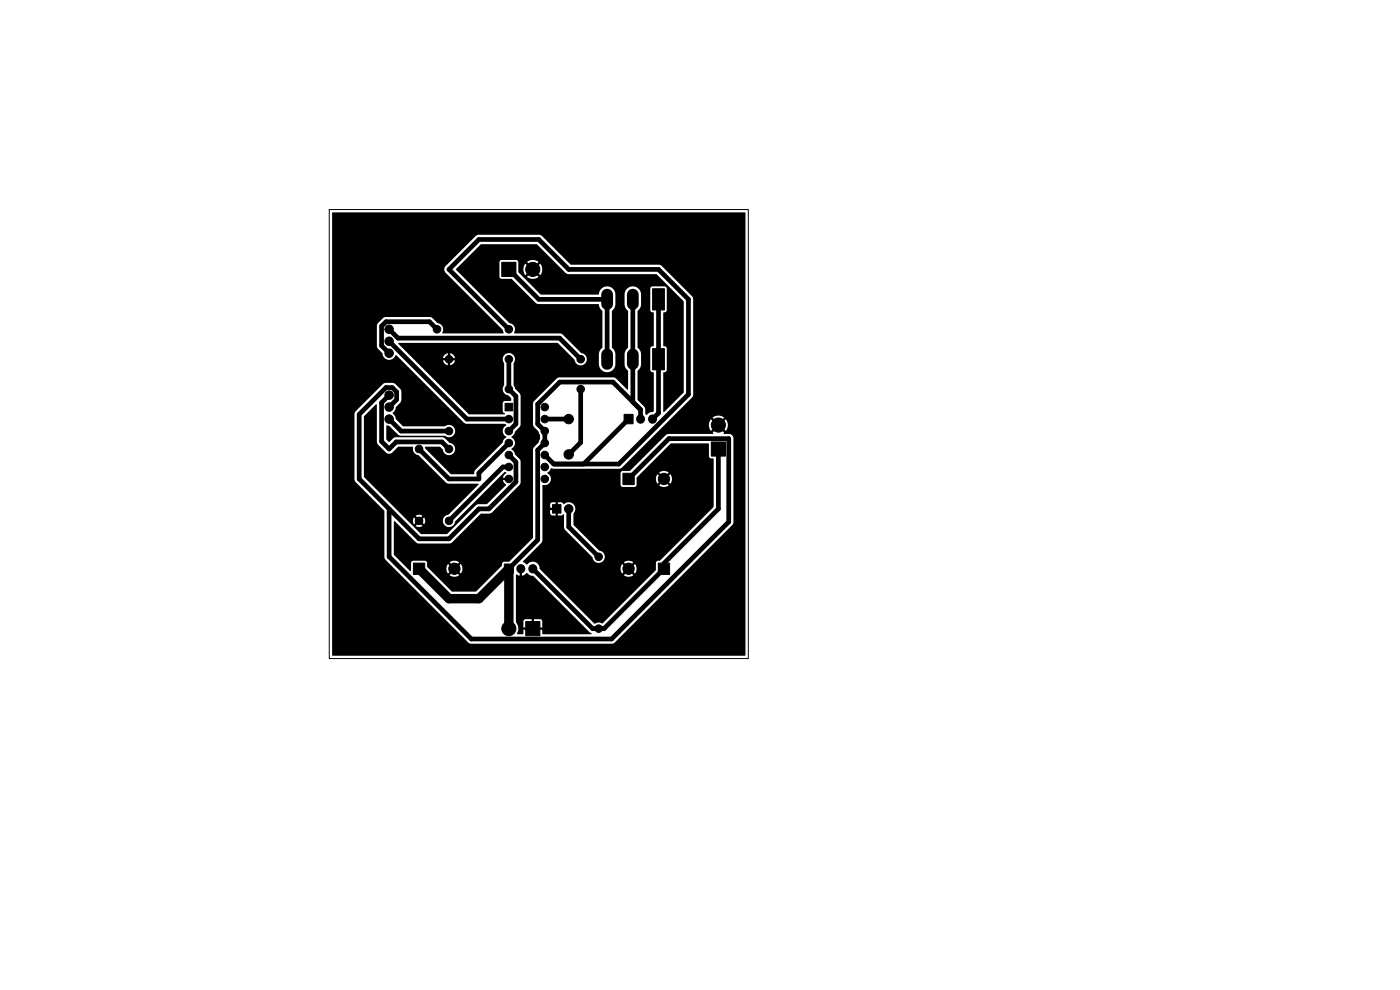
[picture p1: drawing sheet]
<svg xmlns="http://www.w3.org/2000/svg" width="297mm" height="210mm" viewBox="0 0 297 210" stroke-linecap="round" stroke-linejoin="round" font-family="sans-serif">
<path d="M69.8 44.5h88.9v95.2h-88.9z" fill="none" stroke="#000" stroke-width=".21"/>
<g fill="#000" stroke="#000" stroke-width=".21">
<path d="M106.4 55.6h3.1v3.1h-3.1zM138.5 61.3h2.4v4.4h-2.4zM138.5 74h2.4v4.4h-2.4zM107.1 85.6h1.7v1.6h-1.7zM132.4 87.9h1.9v2h-1.9zM150.9 93.7h3v3.1h-3zM117.2 107.1h1.8v1.7h-1.8zM132.2 100.4h2.3v2.4h-2.3zM139.6 119.5h2.5v2.3h-2.5zM87.7 119.5h2.4v2.3h-2.4zM107 119.7h1.9v2h-1.9zM111.5 131.8h3v3.1h-3z"/>
<circle cx="113" cy="57.1" r="1.5"/>
<circle cx="82.5" cy="69.8" r=".9"/>
<circle cx="82.5" cy="74.9" r=".9"/>
<circle cx="82.5" cy="72.4" r=".9"/>
<circle cx="92.7" cy="69.8" r=".8"/>
<circle cx="95.2" cy="76.2" r=".8"/>
<circle cx="107.9" cy="76.2" r=".8"/>
<circle cx="107.9" cy="69.8" r=".8"/>
<circle cx="123.2" cy="76.2" r=".8"/>
<circle cx="82.5" cy="86.4" r=".9"/>
<circle cx="82.5" cy="88.9" r=".9"/>
<circle cx="82.5" cy="83.8" r=".9"/>
<circle cx="88.9" cy="95.2" r=".8"/>
<circle cx="95.2" cy="91.4" r=".8"/>
<circle cx="95.2" cy="95.2" r=".8"/>
<circle cx="107.9" cy="94" r=".8"/>
<circle cx="107.9" cy="82.5" r=".8"/>
<circle cx="107.9" cy="88.9" r=".8"/>
<circle cx="107.9" cy="96.5" r=".8"/>
<circle cx="107.9" cy="91.4" r=".8"/>
<circle cx="107.9" cy="99.1" r=".8"/>
<circle cx="115.6" cy="99.1" r=".8"/>
<circle cx="115.6" cy="96.5" r=".8"/>
<circle cx="115.6" cy="88.9" r=".8"/>
<circle cx="115.6" cy="91.4" r=".8"/>
<circle cx="115.6" cy="94" r=".8"/>
<circle cx="115.6" cy="86.4" r=".8"/>
<circle cx="120.6" cy="88.9" r="1"/>
<circle cx="120.6" cy="96.4" r="1"/>
<circle cx="123.2" cy="82.5" r=".8"/>
<circle cx="152.4" cy="90.2" r="1.5"/>
<circle cx="88.9" cy="110.5" r=".8"/>
<circle cx="95.2" cy="110.5" r=".8"/>
<circle cx="107.9" cy="101.6" r=".8"/>
<circle cx="115.6" cy="101.6" r=".8"/>
<circle cx="120.6" cy="107.9" r=".9"/>
<circle cx="127" cy="118.1" r=".8"/>
<circle cx="140.8" cy="101.6" r="1.2"/>
<circle cx="96.4" cy="120.6" r="1.2"/>
<circle cx="107.9" cy="133.3" r="1.5"/>
<circle cx="127" cy="133.3" r=".8"/>
<circle cx="133.4" cy="120.6" r="1.2"/>
</g>
<path d="M128.8 62.5v2M128.8 75.2v2M134.2 62.5v2M134.2 75.2v2" fill="none" stroke="#000" stroke-width="2.5"/>
<path d="M135.9 88.9h.1M138.4 88.9h.1M110.5 120.6v.1M113 120.6v.1" fill="none" stroke="#000" stroke-width="1.9"/>
<g fill="none" stroke="#000" stroke-width="1">
<path d="M107.9 57.2l6.4 6.3h14.5v12.7M82.5 72.4l16.6 16.5h8.8M82.5 69.9l1.9 1.8h34.3l4.5 4.5M92.7 69.9l-1.6-1.6h-9.2l-.9 .9v4.1l1.5 1.6M107.9 76.2v6.4l1.6 1.5v5.8l-1.6 1.5M107.9 69.9l-12.7-12.7 6.4-6.4h12.7l6.3 6.4h19.1l6.3 6.3v20.2l-14.7 14.7h-13.8l-1.9-1.9M134.2 63.5v21.8M139.7 63.5v24.1l-1.3 1.3M82.5 86.4l1.6-1.6v-1.6l-.9-1h-1.3l-5.7 5.7v13.7l12.7 12.7h6.3l6.4-6.3h2.1l5.8-5.8v-4.2l-1.6-1.5M82.5 83.8l-1.5 1.6v8.3l1.5 1.6 1.6-1.6h9.6l1.5 1.6M82.5 88.9l2.6 2.5h10.1M107.9 99.1h-1.2l-11.5 11.4"/>
<path d="M107.9 94l-6.3 6.3v1.3h-6.4l-6.3-6.3M115.6 88.9h5M123.2 82.6v11.3l-2.6 2.5M133.3 88.9l-9.5 9.5M135.9 88.9v-2l-5.9-5.9h-11.2l-4.7 4.7v4.2l1.5 1.5v2.6l-1.5 1.5v19l-6.2 6.2M152.4 95.3v12.7l-11.5 11.5v1.2l-12.7 12.7h-2.5l-12.7-12.7M120.6 108v3.8l6.4 6.3M133.3 101.6l8.6-8.5h12.7v17.6l-24.8 24.8h-29.8l-17.5-17.4v-10.1"/>
</g>
<path d="M88.9 120.7l6.3 6.3h6.4l6.3-6.3v12.7" fill="none" stroke="#000" stroke-width="2"/>
<path d="M102 51.8h11.9l6.1 6.1 .5 .2 18.8 .1 5.7 5.8v19.2l-4.1 4.2-.2-.1v-8.2l.6-.3 .2-.3-.1-4.7-.2-.3-.5-.2v-6.9l.6-.3 .2-.3v-4.6l-.4-.4h-2.8l-.3 .3v4.8l.2 .3 .5 .2v6.9l-.1 .1a.52 .52 0 0 0-.7 .5l.1 4.7 .2 .3 .5 .2v8.1l-.2 .2-.9 .2-.4 .4-.3-.2v-1l-.2-.5-1.4-1.5v-6.2a1.72 1.72 0 0 0 .7-1.3v-2.4l-.3-.7-.4-.5v-7.8a1.78 1.78 0 0 0 .7-1.3v-2.4a1.75 1.75 0 0 0-1.8-1.5 1.75 1.75 0 0 0-1.7 1.7v2.4l.3 .7 .4 .5v7.8a1.77 1.77 0 0 0-.7 1.3v2.4l.3 .7 .4 .5v4l-2.5-2.4-.5-.2-11.5-.1-.7 .4-4.7 4.7-.2 .5v4.5l.2 .5 1 1 .3 .7v.8l-.3 .8-1 .9-.2 .6-.1 18.7-4.9 5-1.5 .2-.1 .7-5.5 5.5h-5.1l-4.9-4.8h3.7l.3 1 .8-.8 .4 .3-.8 .8 .1 .1a1.7 1.7 0 0 0 1.9-.1l-.8-.8 .4-.3 .8 .8a1.69 1.69 0 0 0 0-2.1l-.8 .8-.4-.3 .8-.8a1.69 1.69 0 0 0-2 0l.8 .8-.4 .3-.8-.8-.3 1.1h-3.7l-.4-.5v-.9l-.3-.3h-2.7l-.4 .3v1.7l-.2 .1-3.4-3.4v-7.1h.2l4.7 4.6 6.8 .1 .5-.2 6.2-6.1h1.8l.6-.3 5.9-5.9 .2-.6-.1-4.4-.2-.4-.9-1-.4-.7-.4-.5a1.42 1.42 0 0 0 .8-1.2 1.42 1.42 0 0 0-.8-1.3v-.1a1.36 1.36 0 0 0 .8-1.1l.9-.9 .2-.5 .1-6.1-.3-.6-.9-.9-.3-.8v-4.7a1.31 1.31 0 0 0-.2-1.8 1.31 1.31 0 0 0-1.8 .1 1.31 1.31 0 0 0-.1 1.8v4.6a1.32 1.32 0 0 0 1 2.2l.5 .6v.5l-1.4 .1-.3 .4v1.8l.4 .4v.2h-7.6l-12-11.9h7.4v.4h-.9v.2l.4 .6 .6 .3v-1h.5v1l.6-.3 .4-.6v-.2h-.9v-.4h.9l-.3-.6-.7-.5v1h-.5v-1l-.6 .3-.4 .8h-6.5l-3-3.2 33.8-.1 3.6 3.6a1.31 1.31 0 0 0 1.4 1.2 1.31 1.31 0 0 0 1.2-1.3 1.31 1.31 0 0 0-1.2-1.3l-4.3-4.1-9.8-.1-.2-.1a1.34 1.34 0 0 0-1-2.1l-9.8-9.8h7.7l.4 .4 2.3 .1 5 5.1 .5 .2h12.9l.2 .8 .6 .7v7.8a1.77 1.77 0 0 0-.8 1.3l.1 2.4a1.75 1.75 0 0 0 1.8 1.5 1.75 1.75 0 0 0 1.7-1.7l-.1-2.4-.2-.7-.5-.5v-7.8a1.77 1.77 0 0 0 .8-1.3l-.1-2.4a1.8 1.8 0 0 0-1.9-1.4 1.8 1.8 0 0 0-1.6 1.7h-12.2l-4.8-4.7v-.6h1l.1 .5 .3 .7 .9-.9 .4 .3-.9 .9a1.98 1.98 0 0 0 2.5 0l-.9-.9 .3-.3 .9 .9a1.98 1.98 0 0 0 0-2.5l-.9 .9-.3-.3 .9-.9a1.98 1.98 0 0 0-2.5 0l.9 .9-.4 .3-.9-.9-.3 .7-.1 .6h-1l-.1-1.7-.2-.3h-3.5l-.3 .4v3.1h-7.7l-1.5-1.6zM70.5 45.1h87.5l.1 .1v93.8l-87.6 .1v-51.2h4.7v13.9l.3 .5 6 6.1v9.8l.2 .5 17.6 17.6 .6 .3h29.9l.6-.3 25.1-25.1 .1-.5v-17.9l-.2-.4-.5-.3-1.4-.1 .1-.2-.9-.9 .4-.4 .9 .9 .1-.1a1.99 1.99 0 0 0-.1-2.4l-.9 .9-.4-.3 .9-.9a1.98 1.98 0 0 0-2.4 0l.9 .9-.4 .3-.9-.9a1.98 1.98 0 0 0 0 2.5l.9-.9 .4 .4-.9 .9 .1 .1-.1 .1-9.7 .1-7.8 7.8h-1.7l-.3 .4v2.6l.3 .4 2.8-.1 .2-.3 .1-1.3h4l.4 1 .8-.8 .3 .4-.8 .8a1.69 1.69 0 0 0 2.1 0l-.8-.8 .3-.4 .8 .8a1.69 1.69 0 0 0 0-2l-.8 .8-.3-.4 .8-.8a1.69 1.69 0 0 0-2.1 0l.8 .8-.3 .4-.8-.8-.4 1h-4v-.3l7.2-7.2h8l.1 2.8 .3 .3 .7 .2v10.2l-11.4 11.3-.7 .2-.2 .3v1.6l-11.2 11.2-.9-.2-.9 .3-11.6-11.6h17.1l.4 1 .8-.8 .3 .3-.8 .8 .2 .1a1.7 1.7 0 0 0 1.9-.1l-.8-.8 .3-.3 .8 .8a1.69 1.69 0 0 0 0-2.1l-.8 .8-.3-.3 .8-.8a1.69 1.69 0 0 0-2.1 0l.8 .8-.3 .3-.8-.8-.4 1.1-17.1-.1a1.51 1.51 0 0 0-1.1-1.4 1.51 1.51 0 0 0-1.7 .6l-.8-.7 4.1-4.3 .1-5.9h1.6l.3 .4 .9 .1v-1.1h.5v1.1l.7-.1 .4-.2 .1 .1v2.6l.3 .6 5.8 5.9a1.31 1.31 0 0 0 1.4 1.1 1.31 1.31 0 0 0 1.2-1.3 1.31 1.31 0 0 0-1.2-1.3l-5.4-5.4v-2.5a1.44 1.44 0 0 0-.1-2 1.44 1.44 0 0 0-2 .1l-.5-.4-.7-.1v1.1h-.5v-1.1l-.9 .1-.3 .3v.8h1v.5h-1v.7h-1.6v-6a1.36 1.36 0 0 0 1.7-.9 1.36 1.36 0 0 0-.7-1.7l.8-1 .6 .1h13.9l.3-.1 15.1-15 .3-.7v-20.2l-.2-.5-6.5-6.5-.4-.2-18.9-.1-6.5-6.3h-13.2l-.5 .3-6.4 6.4-.2 .5v.4l.3 .5 12 12 .2 .8h-13a1.44 1.44 0 0 0-1.1-2.2l-.9-1-.6-.3h-9.4l-.4 .2-1.2 1.1-.3 .7 .1 4.3 .2 .5 .9 1a1.4 1.4 0 0 0 1.2 1.3 1.4 1.4 0 0 0 1.6-.9l.2-.1 14.4 14.4 .6 .2h8l.3 .3a1.38 1.38 0 0 0-.8 1.3 1.38 1.38 0 0 0 .8 1.2l-.6 .6-.2 .6-5.8 5.8-.3 .9h-4.9l-5.4-5.4v-.4h3.1l.6 .5a1.32 1.32 0 0 0 1.4 1.3 1.32 1.32 0 0 0 1.3-1.3 1.32 1.32 0 0 0-1.3-1.4l-1-1-.6-.2h-9.7l-.5 .2-1 .9-.5-.6v-2.9l.1-.1 .5 .1 1.8 1.9 .5 .2h9.5a1.32 1.32 0 0 0 1.8 0 1.32 1.32 0 0 0 0-1.9 1.32 1.32 0 0 0-1.8-.1h-8.8l-1.6-1.6a1.49 1.49 0 0 0-.7-1.1v-.2a1.55 1.55 0 0 0 .7-1.2l1.1-1.2v-2.3l-1.5-1.5-1.8-.1-.6 .3-5.8 5.8-.2 .6h-4.7zM77.2 88.3l2.5-2.5h.2l.1 8.1 .2 .4 1.8 1.8 .4 .1 .6-.1 1.5-1.3h3.1a1.48 1.48 0 0 0 1.2 1.8l6 5.9 .5 .1 6.2 .1-6.3 6.5a1.32 1.32 0 0 0-1.3 1.3 1.32 1.32 0 0 0 1.3 1.3 1.32 1.32 0 0 0 1.4-1.2l10.4-10.5 .4 .2-.7 1.1h.9v.4h-.9l.6 1.1-4 4h-1.8l-.5 .3-6.1 6.1h-5.6l-2.8-2.8h1.1l.2 .7 .7-.7 .4 .4-.7 .7a1.28 1.28 0 0 0 1.4 0l-.7-.7 .4-.4 .7 .7a1.28 1.28 0 0 0 0-1.4l-.7 .6-.4-.3 .7-.7a1.28 1.28 0 0 0-1.4 0l.7 .7-.4 .3-.7-.6-.2 .7h-1.1l-9.3-9.3zM110.2 121.1h.5v1l1.1-.6a1.81 1.81 0 0 0 1.4 .7l12.3 12.3h-10.3l-.2-.1v-.8h-1.3v-.5h1.3v-1.4l-.4-.3h-1.3v1.2h-.5v-1.2h-1.5l-.3 .3v1.4h1.3v.5h-1.3v.9h-1.2l-.1-.1a2.11 2.11 0 0 0-.2-2.4v-10l.1-.1 .6 .2z" fill="#000"/>
</svg>
